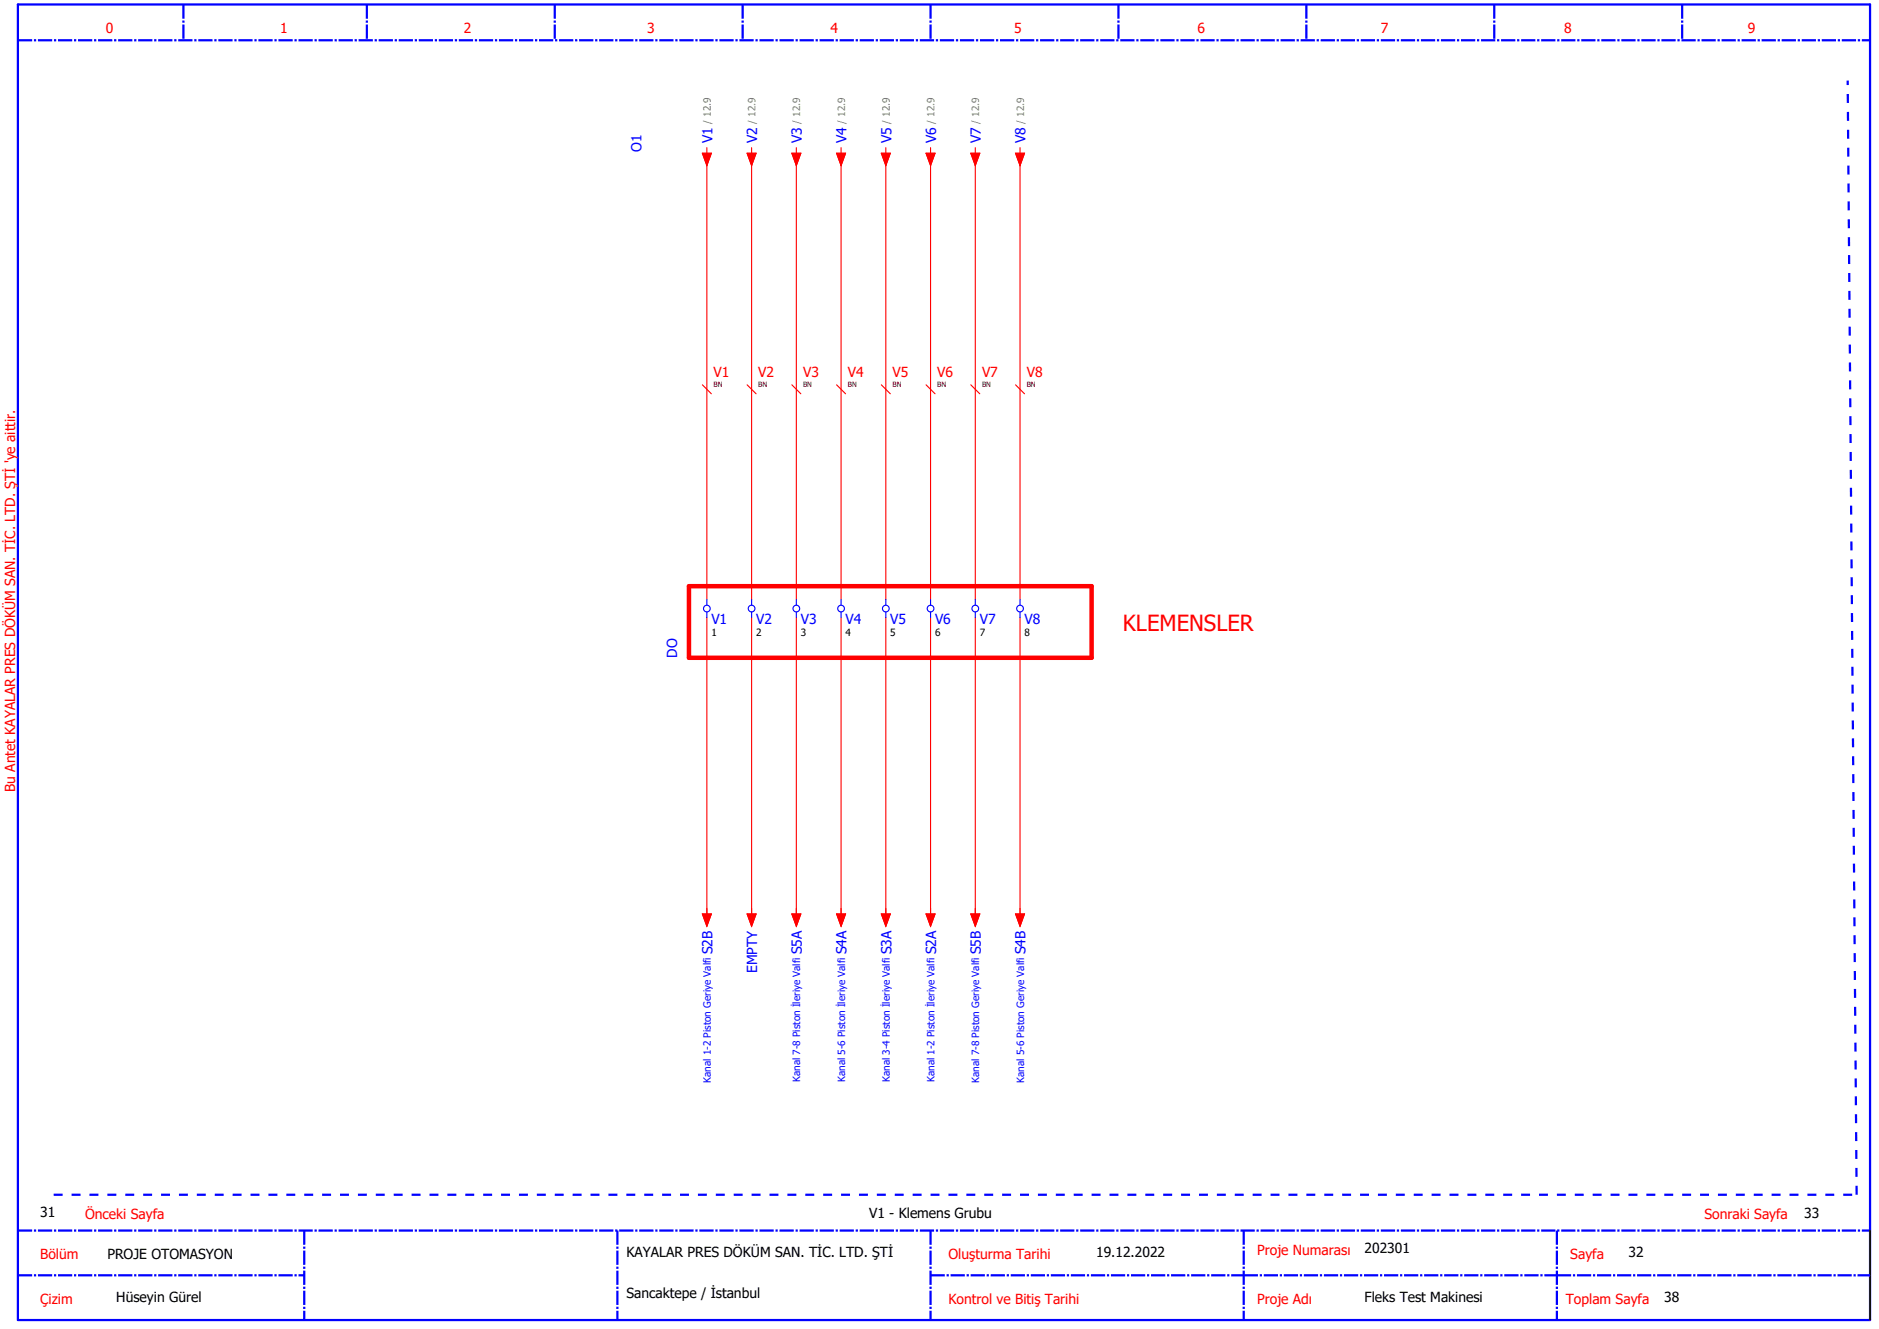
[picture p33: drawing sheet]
<svg xmlns="http://www.w3.org/2000/svg" width="420mm" height="297mm" viewBox="0 0 420 297" stroke-linecap="round" stroke-linejoin="round" font-family="sans-serif">
<defs><g id="words">
<text font-size="5" fill="#f00" x="251" y="141">KLEMENSLER</text>
<g font-size="3.1" fill="#f00">
<text x="23.7" y="7.4">0</text>
<text x="62.7" y="7.4">1</text>
<text x="103.7" y="7.4">2</text>
<text x="144.7" y="7.4">3</text>
<text x="185.7" y="7.4">4</text>
<text x="226.7" y="7.4">5</text>
<text x="267.7" y="7.4">6</text>
<text x="308.7" y="7.4">7</text>
<text x="349.7" y="7.4">8</text>
<text x="390.7" y="7.4">9</text>
<text x="159.5" y="84.2">V1</text>
<text x="169.5" y="84.2">V2</text>
<text x="179.5" y="84.2">V3</text>
<text x="189.5" y="84.2">V4</text>
<text x="199.5" y="84.2">V5</text>
<text x="209.5" y="84.2">V6</text>
<text x="219.5" y="84.2">V7</text>
<text x="229.5" y="84.2">V8</text>
<text x="3.4" y="177" transform="rotate(-90 3.4 177)">Bu Antet KAYALAR PRES DÖKÜM SAN. TİC. LTD. ŞTİ 'ye aittir.</text>
<text x="19" y="272.4">Önceki Sayfa</text>
<text x="381" y="272.4">Sonraki Sayfa</text>
<text x="9" y="281.4">Bölüm</text>
<text x="212" y="281.4">Oluşturma Tarihi</text>
<text x="281" y="280.4">Proje Numarası</text>
<text x="351" y="281.4">Sayfa</text>
<text x="9" y="291.4">Çizim</text>
<text x="212" y="291.4">Kontrol ve Bitiş Tarihi</text>
<text x="281" y="291.4">Proje Adı</text>
<text x="350" y="291.4">Toplam Sayfa</text>
</g>
<g font-size="3.1" fill="#00f">
<text x="143.4" y="34" transform="rotate(-90 143.4 34)">O1</text>
<text x="159.2" y="32" transform="rotate(-90 159.2 32)">V1</text>
<text x="169.2" y="32" transform="rotate(-90 169.2 32)">V2</text>
<text x="179.2" y="32" transform="rotate(-90 179.2 32)">V3</text>
<text x="189.2" y="32" transform="rotate(-90 189.2 32)">V4</text>
<text x="199.2" y="32" transform="rotate(-90 199.2 32)">V5</text>
<text x="209.2" y="32" transform="rotate(-90 209.2 32)">V6</text>
<text x="219.2" y="32" transform="rotate(-90 219.2 32)">V7</text>
<text x="229.2" y="32" transform="rotate(-90 229.2 32)">V8</text>
<text x="159" y="139.4">V1</text>
<text x="169" y="139.4">V2</text>
<text x="179" y="139.4">V3</text>
<text x="189" y="139.4">V4</text>
<text x="199" y="139.4">V5</text>
<text x="209" y="139.4">V6</text>
<text x="219" y="139.4">V7</text>
<text x="229" y="139.4">V8</text>
<text x="151.4" y="147" transform="rotate(-90 151.4 147)">DO</text>
<text x="159.2" y="213.3" transform="rotate(-90 159.2 213.3)">S2B</text>
<text x="179.2" y="213.3" transform="rotate(-90 179.2 213.3)">S5A</text>
<text x="189.2" y="213.3" transform="rotate(-90 189.2 213.3)">S4A</text>
<text x="199.2" y="213.3" transform="rotate(-90 199.2 213.3)">S3A</text>
<text x="209.2" y="213.3" transform="rotate(-90 209.2 213.3)">S2A</text>
<text x="219.2" y="213.3" transform="rotate(-90 219.2 213.3)">S5B</text>
<text x="229.2" y="213.3" transform="rotate(-90 229.2 213.3)">S4B</text>
<text x="169.2" y="217.4" transform="rotate(-90 169.2 217.4)">EMPTY</text>
</g>
<g font-size="3.1">
<text x="9" y="272">31</text>
<text x="194.3" y="272.2">V1 - Klemens Grubu</text>
<text x="403.3" y="272.2">33</text>
<text x="24" y="281.4">PROJE OTOMASYON</text>
<text x="140" y="281">KAYALAR PRES DÖKÜM SAN. TİC. LTD. ŞTİ</text>
<text x="245" y="281">19.12.2022</text>
<text x="305" y="280">202301</text>
<text x="364" y="281">32</text>
<text x="26" y="291">Hüseyin Gürel</text>
<text x="140" y="290">Sancaktepe / İstanbul</text>
<text x="305" y="291">Fleks Test Makinesi</text>
<text x="372" y="291">38</text>
</g>
<g font-size="2.2" fill="#7ca552">
<text x="158.9" y="27.7" transform="rotate(-90 158.9 27.7)">/ 12.9</text>
<text x="168.9" y="27.7" transform="rotate(-90 168.9 27.7)">/ 12.9</text>
<text x="178.9" y="27.7" transform="rotate(-90 178.9 27.7)">/ 12.9</text>
<text x="188.9" y="27.7" transform="rotate(-90 188.9 27.7)">/ 12.9</text>
<text x="198.9" y="27.7" transform="rotate(-90 198.9 27.7)">/ 12.9</text>
<text x="208.9" y="27.7" transform="rotate(-90 208.9 27.7)">/ 12.9</text>
<text x="218.9" y="27.7" transform="rotate(-90 218.9 27.7)">/ 12.9</text>
<text x="228.9" y="27.7" transform="rotate(-90 228.9 27.7)">/ 12.9</text>
</g>
<g font-size="2.2">
<text x="159" y="142.2">1</text>
<text x="169" y="142.2">2</text>
<text x="179" y="142.2">3</text>
<text x="189" y="142.2">4</text>
<text x="199" y="142.2">5</text>
<text x="209" y="142.2">6</text>
<text x="219" y="142.2">7</text>
<text x="229" y="142.2">8</text>
</g>
<g font-size="2.2" fill="#00f">
<text x="158.9" y="241.9" transform="rotate(-90 158.9 241.9)">Kanal 1-2 Piston Geriye Valfi</text>
<text x="178.9" y="241.8" transform="rotate(-90 178.9 241.8)">Kanal 7-8 Piston İleriye Valfi</text>
<text x="188.9" y="241.8" transform="rotate(-90 188.9 241.8)">Kanal 5-6 Piston İleriye Valfi</text>
<text x="198.9" y="241.8" transform="rotate(-90 198.9 241.8)">Kanal 3-4 Piston İleriye Valfi</text>
<text x="208.9" y="241.8" transform="rotate(-90 208.9 241.8)">Kanal 1-2 Piston İleriye Valfi</text>
<text x="218.9" y="241.9" transform="rotate(-90 218.9 241.9)">Kanal 7-8 Piston Geriye Valfi</text>
<text x="228.9" y="241.9" transform="rotate(-90 228.9 241.9)">Kanal 5-6 Piston Geriye Valfi</text>
</g>
<g font-size="1.6" fill="#7f0000">
<text x="159.5" y="86.5">BN</text>
<text x="169.5" y="86.5">BN</text>
<text x="179.5" y="86.5">BN</text>
<text x="189.5" y="86.5">BN</text>
<text x="199.5" y="86.5">BN</text>
<text x="209.5" y="86.5">BN</text>
<text x="219.5" y="86.5">BN</text>
<text x="229.5" y="86.5">BN</text>
</g>
</g></defs>
<path d="M4 1h414v294h-414z" fill="none" stroke="#00f" stroke-width=".5"/>
<g fill="none" stroke="#00f" stroke-width=".5" stroke-dasharray="3.2 .4 .5 .4" stroke-linecap="butt">
<path d="M4 9h414M41 1v8M82 1v8M124 1v8M166 1v8M208 1v8M250 1v8M292 1v8M334 1v8M376 1v8M4 275h414M68 275v20"/>
<path d="M138 275v20M208 275v20M278 275v20M348 275v20M4 285h64M208 285h70M278 285h70M348 285h70"/>
</g>
<path d="M418 275v20" fill="none" stroke="#000" stroke-width=".35"/>
<path d="M12 267h403M415 267l-2-249" fill="none" stroke="#00f" stroke-width=".5" stroke-dasharray="2 2" stroke-linecap="butt"/>
<g fill="none" stroke="#f00" stroke-width=".25">
<path d="M157 34.3h2l-1 2.7zM158 33v1.3M158 36v98M167 34.3h2l-1 2.7zM168 33v1.3M168 36v98M177 34.3h2l-1 2.7zM178 33v1.3M178 36v98M187 34.3h2l-1 2.7zM188 33v1.3M188 36v98"/>
<path d="M197 34.3h2l-1 2.7zM198 33v1.3M198 36v98M207 34.3h2l-1 2.7zM208 33v1.3M208 36v98M217 34.3h2l-1 2.7zM218 33v1.3M218 36v98M227 34.3h2l-1 2.7zM228 33v1.3M228 36v98"/>
<path d="M157 86l2 2M167 86l2 2M177 86l2 2M187 86l2 2M197 86l2 2M207 86l2 2M217 86l2 2M227 86l2 2M158 138v67M168 138v67M178 138v67M188 138v67"/>
<path d="M198 138v67M208 138v67M218 138v67M228 138v67M157 204.3h2l-1 2.7zM167 204.3h2l-1 2.7zM177 204.3h2l-1 2.7zM187 204.3h2l-1 2.7zM197 204.3h2l-1 2.7zM207 204.3h2l-1 2.7zM217 204.3h2l-1 2.7zM227 204.3h2l-1 2.7z"/>
</g>
<path d="M154 131h90v16h-90z" fill="none" stroke="#f00" stroke-width="1"/>
<g fill="none" stroke="#00f" stroke-width=".25">
<path d="M158 134v1.3M158 136.8v1.2M168 134v1.3M168 136.8v1.2M178 134v1.3M178 136.8v1.2M188 134v1.3M188 136.8v1.2M198 134v1.3M198 136.8v1.2M208 134v1.3M208 136.8v1.2"/>
<path d="M218 134v1.3M218 136.8v1.2M228 134v1.3M228 136.8v1.2"/>
<circle cx="158" cy="136" r=".75"/>
<circle cx="168" cy="136" r=".75"/>
<circle cx="178" cy="136" r=".75"/>
<circle cx="188" cy="136" r=".75"/>
<circle cx="198" cy="136" r=".75"/>
<circle cx="208" cy="136" r=".75"/>
<circle cx="218" cy="136" r=".75"/>
<circle cx="228" cy="136" r=".75"/>
</g>
<g fill="#f00" stroke="#f00" stroke-width=".22">
<path d="M157 34.3h2l-1 2.7z"/>
<path d="M167 34.3h2l-1 2.7z"/>
<path d="M177 34.3h2l-1 2.7z"/>
<path d="M187 34.3h2l-1 2.7z"/>
<path d="M197 34.3h2l-1 2.7z"/>
<path d="M207 34.3h2l-1 2.7z"/>
<path d="M217 34.3h2l-1 2.7z"/>
<path d="M227 34.3h2l-1 2.7z"/>
<path d="M157 204.3h2l-1 2.7z"/>
<path d="M167 204.3h2l-1 2.7z"/>
<path d="M177 204.3h2l-1 2.7z"/>
<path d="M187 204.3h2l-1 2.7z"/>
<path d="M197 204.3h2l-1 2.7z"/>
<path d="M207 204.3h2l-1 2.7z"/>
<path d="M217 204.3h2l-1 2.7z"/>
<path d="M227 204.3h2l-1 2.7z"/>
</g>
<use href="#words"/>
</svg>
